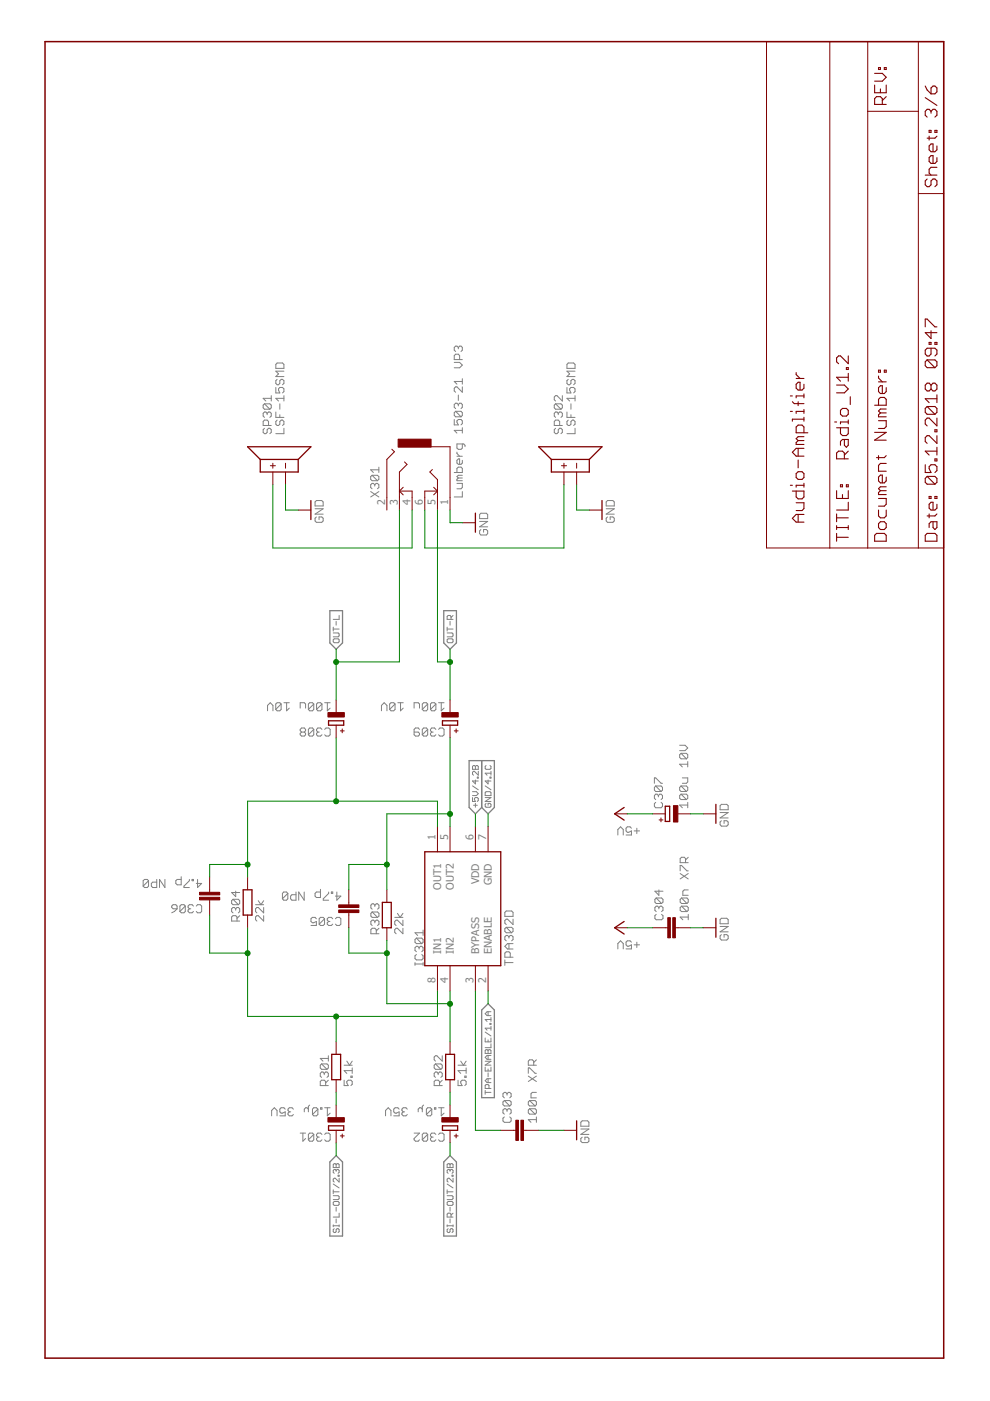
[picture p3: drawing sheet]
<svg xmlns="http://www.w3.org/2000/svg" width="210mm" height="297mm" viewBox="0 0 210 297" stroke-linecap="round" stroke-linejoin="round" font-family="sans-serif">
<defs><g id="words">
<g font-size="2.3" fill="#808080">
<text x="81.6" y="107.1" transform="rotate(-90 81.6 107.1)">2</text>
<text x="84.3" y="107.1" transform="rotate(-90 84.3 107.1)">3</text>
<text x="87" y="107.1" transform="rotate(-90 87 107.1)">4</text>
<text x="89.7" y="107.1" transform="rotate(-90 89.7 107.1)">6</text>
<text x="92.4" y="107.1" transform="rotate(-90 92.4 107.1)">5</text>
<text x="95.1" y="107.1" transform="rotate(-90 95.1 107.1)">1</text>
<text x="92.4" y="178.1" transform="rotate(-90 92.4 178.1)">1</text>
<text x="95.1" y="178.1" transform="rotate(-90 95.1 178.1)">5</text>
<text x="100.4" y="178.1" transform="rotate(-90 100.4 178.1)">6</text>
<text x="103.1" y="178.1" transform="rotate(-90 103.1 178.1)">7</text>
<text x="93.5" y="188.7" transform="rotate(-90 93.5 188.7)">OUT1</text>
<text x="96.2" y="188.7" transform="rotate(-90 96.2 188.7)">OUT2</text>
<text x="101.6" y="187.5" transform="rotate(-90 101.6 187.5)">VDD</text>
<text x="104.3" y="187.6" transform="rotate(-90 104.3 187.6)">GND</text>
<text x="93.5" y="202.3" transform="rotate(-90 93.5 202.3)">IN1</text>
<text x="96.2" y="202.3" transform="rotate(-90 96.2 202.3)">IN2</text>
<text x="101.6" y="202.3" transform="rotate(-90 101.6 202.3)">BYPASS</text>
<text x="104.3" y="202.3" transform="rotate(-90 104.3 202.3)">ENABLE</text>
<text x="92.4" y="208.4" transform="rotate(-90 92.4 208.4)">8</text>
<text x="95.1" y="208.4" transform="rotate(-90 95.1 208.4)">4</text>
<text x="100.4" y="208.4" transform="rotate(-90 100.4 208.4)">3</text>
<text x="103.1" y="208.4" transform="rotate(-90 103.1 208.4)">2</text>
</g>
</g></defs>
<g fill="none" stroke="#808080" stroke-width=".21">
<path d="M58.8 77h1.1l.3 .3v.8h-1.7v-.8zM60.2 78.7h-1.7l.6 .6-.6 .5h1.7M96.3 76.8h1.2l.5 .6-.5 .6h-1.2M97.2 73.7l.3-.3h.2l.3 .3v.5l-.3 .3M97.2 73.7l-.3-.3h-.3l-.3 .3v.5l.3 .3M97.2 73.7v.3M97.5 76.2v-.8l-.3-.3h-.6l-.3 .3v.8h1.7M120.5 77h1.1l.3 .3v.8h-1.7v-.8zM121.9 78.7h-1.7l.6 .6-.6 .5h1.7M56.1 90.8l-.3 .3v.6l.3 .2h.3l.2-.2v-.6l.3-.3h.3l.3 .3v.6l-.3 .2M56.1 85.6l-.3 .3v.6l.3 .3h1.1M56.1 85.6h1.1l.3 .3v.6l-.3 .3"/>
<path d="M56.1 85.6l1.1 1.2M56.6 87.6l-.2-.2h-.3l-.3 .2v.6l.3 .3M56.6 87.6v.3M56.6 87.6l.3-.2h.3l.3 .2v.6l-.3 .3M56.9 90.2v-.8l-.3-.3h-.5l-.3 .3v.8h1.7M57.5 84.5h-1.7l.6 .5M57.5 83.9v1.1M58.5 82.1v1.2h.8l-.2-.6v-.3l.2-.3h.6l.3 .3v.6l-.3 .3M58.5 87.4v1.1h1.7M58.8 80.4l-.3 .3v.6l.3 .3h.3l.2-.3v-.6l.3-.3h.3l.3 .3v.6l-.3 .3M58.8 89.1l-.3 .3v.5l.3 .3h.3l.2-.3v-.5l.3-.3h.3l.3 .3v.5l-.3 .3M59.3 85.6v1.2"/>
<path d="M59.3 87.9v.6M60.2 90.8v1.1h-1.7M60.2 83.9v1.1M60.2 84.5h-1.7l.6 .5M80.3 99v1.2M80.3 99.6h-1.7l.6 .6M96.3 88.9v1.2h.9l-.3-.9 .3-.3h.5l.3 .3v.6l-.3 .3M96.6 87.2h1.1l.3 .3v.6l-.3 .3M96.6 87.2l-.3 .3v.6l.3 .3h1.1M96.6 87.2l1.1 1.2M96.9 95.9v.2l.6 .6M96.9 96.7h1.1"/>
<path d="M97.2 85.8l.3-.3h.2l.3 .3v.5l-.3 .3M97.2 85.8l-.3-.3h-.3l-.3 .3v.5l.3 .3M97.2 83.8v1.1M97.2 85.8v.3M98 80.3v1.1M98 82v1.2l-1.1-1.2h-.3l-.3 .3v.6l.3 .3M98 90.7v1.1M98 94.1v.9l-.3 .3h-.5l-.3-.3v-.9h1.4l.3 .3v.3M98 97.6v.6l-.3 .2h-.5l-.3-.2v-.6l.3-.3h.3v1.1M98 91.2h-1.7l.6 .6M98 80.9h-1.7l.6 .5M117.8 90.8l-.3 .3v.6l.3 .2h.3l.3-.2v-.6l.3-.3h.2l.3 .3v.6l-.3 .2"/>
<path d="M117.8 85.6l-.3 .3v.6l.3 .3h1.1M117.8 85.6h1.1l.3 .3v.6l-.3 .3M117.8 85.6l1.1 1.2M118.4 87.6l-.3-.2h-.3l-.3 .2v.6l.3 .3M118.4 87.6l.3-.2h.2l.3 .2v.6l-.3 .3M118.4 87.6v.3M118.7 90.2v-.8l-.3-.3h-.6l-.3 .3v.8h1.7M119.2 83.9v1.1l-1.1-1.1h-.3l-.3 .3v.6l.3 .2M120.2 87.4v1.1h1.7M120.2 82.1v1.2h.9l-.3-.6v-.3l.3-.3h.5l.3 .3v.6l-.3 .3M120.5 89.1l-.3 .3v.5l.3 .3h.3l.3-.3v-.5l.2-.3h.3l.3 .3v.5l-.3 .3M120.5 80.4l-.3 .3v.6l.3 .3h.3l.3-.3v-.6l.2-.3h.3l.3 .3v.6l-.3 .3"/>
<path d="M121.1 85.6v1.2M121.1 87.9v.6M121.9 90.8v1.1h-1.7M121.9 84.5h-1.7l.6 .5M121.9 83.9v1.1M66.8 107.9h1.7l-1.7 1.1h1.7M67.1 109.6l-.3 .3v.5l.3 .3h1.1l.3-.3v-.5l-.3-.3h-.6v.6M67.1 106.1h1.1l.3 .3v.9h-1.7v-.9zM78.6 104.2l1.7 1.2M78.9 100.8l-.3 .2v.6l.3 .3h1.1M78.9 100.8h1.1l.3 .2v.6l-.3 .3M78.9 100.8l1.1 1.1"/>
<path d="M79.5 102.8l-.3-.3h-.3l-.3 .3v.6l.3 .2M79.5 102.8l.3-.3h.2l.3 .3v.6l-.3 .2M79.5 102.8v.3M80.3 104.2l-1.7 1.2M96.3 100.2h1.7v-.9l-.3-.3h-.5l-.3 .3v.9M96.9 102.5h1.1v.9l-.3 .2h-.8M97.2 101.3l-.3 .3v.3h1.1M97.2 101.3h.8M98 104.2v1.2h-1.7M98 100.8h-.8l-.3 .2 .3 .3M101.7 110.6h1.7l-1.7 1.1h1.7M102 112.3l-.3 .3v.5l.3 .3h1.1l.3-.3v-.5l-.3-.3h-.6v.5"/>
<path d="M102 108.8h1.1l.3 .3v.9h-1.7v-.9zM128.5 107.9h1.7l-1.7 1.1h1.7M128.8 109.6l-.3 .3v.5l.3 .3h1.1l.3-.3v-.5l-.3-.3h-.5v.6M128.8 106.1h1.1l.3 .3v.9h-1.7v-.9zM70.7 135.6l.2-.2h.8l.2 .2v.5l-.2 .2h-.8l-.2-.2zM70.7 134.2h1l.2 .2v.4l-.2 .2h-1M70.7 133.4h1.2M70.7 133v.8M71.3 131.7v.8M71.9 130.5v.8h-1.2M94.8 133v.8M94.8 135.6l.2-.2h.8l.3 .2v.5l-.3 .2h-.8l-.2-.2z"/>
<path d="M94.8 134.2h1l.3 .2v.4l-.3 .2h-1M94.8 133.4h1.3M95.4 131.7v.8M95.6 131.3v-.6l-.2-.2h-.4l-.2 .2v.6h1.3M96.1 130.5l-.5 .4M56.7 150.7v-1.1l.6-.6 .6 .6v1.1M59.6 149.3l-.3-.3h-.5l-.3 .3v1.1M59.6 149.3v1.1l-.3 .3h-.5l-.3-.3M59.6 149.3l-1.1 1.1M60.2 149h1.1M60.8 149v1.7l.5-.6M63.6 150.1v-1.1h.9l.3 .3v.8"/>
<path d="M63.9 155.2l-.3-.3v-.3l.3-.3h.6l.3 .3v.3l-.3 .3M63.9 155.2l-.3 .3v.3l.3 .3h.6l.3-.3v-.3l-.3-.3M63.9 155.2h.6M66.5 149.3l-.2-.3h-.6l-.3 .3v1.1M66.5 149.3v1.1l-.2 .3h-.6l-.3-.3M66.5 154.6v1.2l-.2 .3h-.6l-.3-.3M66.5 154.6l-.2-.3h-.6l-.3 .3v1.2M66.5 149.3l-1.1 1.1M66.5 154.6l-1.1 1.2M67.4 155.2l-.3 .3v.3l.3 .3h.6l.3-.3M67.4 155.2h.3M68.3 149.3l-.3-.3h-.6l-.3 .3v1.1"/>
<path d="M68.3 149.3v1.1l-.3 .3h-.6l-.3-.3M68.3 154.6l-.3-.3h-.6l-.3 .3v.3l.3 .3M68.3 149.3l-1.2 1.1M68.8 149h1.2M68.8 154.6l.3-.3h.6l.3 .3v1.2l-.3 .3h-.6l-.3-.3M69.4 149v1.7l.6-.6M80.9 150.7v-1.1l.5-.6 .6 .6v1.1M83.8 149.3l-.3-.3h-.6l-.3 .3v1.1M83.8 149.3v1.1l-.3 .3h-.6l-.3-.3M83.8 149.3l-1.2 1.1M84.3 149h1.2M84.9 149v1.7l.6-.6"/>
<path d="M87.8 150.1v-1.1h.9l.2 .3v.8M88.9 154.6l-.2-.3h-.6l-.3 .3v1.2l.3 .3h.6l.2-.3v-.3l-.2-.3h-.9M90.7 149.3l-.3-.3h-.6l-.3 .3v1.1M90.7 149.3v1.1l-.3 .3h-.6l-.3-.3M90.7 154.6v1.2l-.3 .3h-.6l-.3-.3M90.7 154.6l-.3-.3h-.6l-.3 .3v1.2M90.7 149.3l-1.2 1.1M90.7 154.6l-1.2 1.2M91.5 155.2l-.2 .3v.3l.2 .3h.6l.3-.3M91.5 155.2h.3M92.4 149.3l-.3-.3h-.6l-.2 .3v1.1M92.4 149.3v1.1l-.3 .3h-.6l-.2-.3"/>
<path d="M92.4 154.6l-.3-.3h-.6l-.2 .3v.3l.2 .3M92.4 149.3l-1.1 1.1M93 149h1.1M93 154.6l.3-.3h.6l.2 .3v1.2l-.2 .3h-.6l-.3-.3M93.6 149v1.7l.5-.6M144.1 158h1.1l.6 .6-.6 .6h-1.1M144.4 159.7h1.1l.3 .3v.6l-.3 .3M144.4 159.7l-.3 .3v.6l.3 .3h1.1M144.4 159.7l1.1 1.2M100.2 169.1v.8h.6l-.2-.4 .2-.4h.4l.2 .2v.4l-.2 .2M100.2 167.9h.8l.4 .4-.4 .4h-.8M100.2 162.5l.2-.2 .4 .2 .4-.2 .2 .2v.6h-1.2z"/>
<path d="M100.2 166.6l1.2 .8M100.4 170.7h.8M100.8 165.4v.8l-.6-.6h1.2M100.8 162.5v.6M100.8 170.3v.9M101.2 164.8h.2v.2h-.2zM101.4 163.5v.9l-.8-.9-.4 .2v.4l.2 .3M102.9 169.1h1.2l-1.2 .8h1.2M102.9 166.6l1.2 .8M103.1 170.3l-.2 .2v.4l.2 .3h.8l.2-.3v-.4l-.2-.2h-.4v.4M103.1 162.3l-.2 .2v.4l.2 .2h.8l.2-.2v-.4l-.2-.2M103.1 167.9h.8l.2 .2v.6h-1.2v-.6z"/>
<path d="M103.5 165.4v.8l-.6-.6h1.2M103.9 164.8h.2v.2h-.2zM104.1 163.5v.9M104.1 163.9h-1.2l.4 .5M131 177v-1.1l.6-.6 .5 .6v1.1M133.9 175.6l-.3-.3h-.6l-.3 .3v.6l.3 .3 .9-.3v.8h-1.2M134.5 176.2h1.1M135 175.6v1.1M138.7 166.1v-1.2h.3l1.2 1.2h.3M139 166.6l-.3 .3v.6l.3 .3h1.2M139 166.6h1.2l.3 .3v.6l-.3 .3M139 170.1l-.3 .3v.6l.3 .3h1.2l.3-.3v-.6l-.3-.3"/>
<path d="M139 166.6l1.2 1.2M139.6 168.7l-.3-.3h-.3l-.3 .3v.5l.3 .3M139.6 168.7l.3-.3h.3l.3 .3v.5l-.3 .3M139.6 168.7v.3M144.4 166.6h1.1l.3 .3v.6l-.3 .3M144.4 168.4h1.1l.3 .3v.5l-.3 .3M144.4 168.4l-.3 .3v.5l.3 .3h1.1M144.4 166.6l-.3 .3v.6l.3 .3h1.1M144.4 168.4l1.1 1.1M144.4 166.6l1.1 1.2M144.7 164.9h1.1v.9l-.3 .3h-.8M145.8 170.7h-1.7l.6 .6"/>
<path d="M145.8 161.5v1.1M145.8 170.1v1.2M145.8 162h-1.7l.6 .6M152.7 172.3h1.7l-1.7 1.1h1.7M153 170.5h1.1l.3 .3v.9h-1.7v-.9zM153 174l-.3 .3v.6l.3 .3h1.1l.3-.3v-.6l-.3-.3h-.6v.6M31.5 186.7l-.3-.2h-.6l-.2 .2v1.2M31.5 186.7v1.2l-.3 .3h-.6l-.2-.3M31.5 186.7l-1.1 1.2M33.2 186.5v1.7h-.8l-.3-.3v-.6l.3-.3h.8M35 186.5v1.7l-1.2-1.7v1.7M36.4 192.1l.3-.3h.6l.2 .3v.6h-.8l-.3-.3z"/>
<path d="M37.5 192.7l-.5 .6-.6 .2M38.4 185.9v1.7h-.8l-.3-.3v-.6l.3-.2h.8M39.3 192.1l-.3-.3h-.6l-.3 .3v1.2M39.3 192.1v1.2l-.3 .2h-.6l-.3-.2M39.3 192.1l-1.2 1.2M40.2 186.5v.2l-1.2 1.2v.3h1.2M40.2 192.7l-.3 .3v.3l.3 .2h.5l.3-.2M40.2 192.7h.2M40.7 186.5h.3v.2h-.3zM41 192.1l-.3-.3h-.5l-.3 .3v.3l.3 .3M41.6 192.1l.3-.3h.6l.3 .3v1.2l-.3 .2h-.6l-.3-.2M41.9 186.5v1.7l.9-.9h-1.2"/>
<path d="M49.4 190.7l-.3 .3v.5l.3 .3h1.1M49.4 190.7h1.1l.3 .3v.5l-.3 .3M49.4 190.7l1.1 1.1M50 192.7l-.3-.3h-.3l-.3 .3v.6l.3 .2M50 192.7l.2-.3h.3l.3 .3v.6l-.3 .2M50 188.9v1.2l-.9-.9h1.7M50 192.7v.3M50.2 195.3v-.9l-.2-.3h-.6l-.3 .3v.9h1.7M50.8 194.1l-.6 .6M54.2 191.8h1.7M54.8 191l.5 .8 .6-.8M55.9 192.4v1.1l-1.1-1.1h-.3l-.3 .3v.6l.3 .2"/>
<path d="M55.9 194.1v1.2l-1.1-1.2h-.3l-.3 .3v.6l.3 .3M61 189.4l-.3-.3h-.5l-.3 .3v1.2M61 189.4v1.2l-.3 .3h-.5l-.3-.3M61 189.4l-1.1 1.2M62.8 189.1v1.8h-.9l-.3-.3v-.6l.3-.3h.9M64.5 189.1v1.8l-1.2-1.8v1.8M67.1 194.8l-.3-.3h-.6l-.3 .3v.6l.3 .2 .9-.2v.8h-1.2M67.9 188.6v1.7h-.8l-.3-.3v-.6l.3-.3h.8M68.8 194.8l-.3-.3h-.6l-.2 .3v1.1M68.8 194.8v1.1l-.3 .3h-.6l-.2-.3M68.8 194.8l-1.1 1.1M69.7 189.1v.3l-1.2 1.2v.3h1.2"/>
<path d="M69.7 195.4l-.3 .2v.3l.3 .3h.6l.2-.3M69.7 195.4h.3M70.3 189.1h.2v.3h-.2zM70.5 194.8l-.2-.3h-.6l-.3 .3v.3l.3 .3M71.1 194.8l.3-.3h.6l.3 .3v1.1l-.3 .3h-.6l-.3-.3M71.4 189.1v1.8l.9-.9h-1.2M78.9 193.4l-.3 .3v.5l.3 .3h1.2M78.9 193.4h1.2l.2 .3v.5l-.2 .3M78.9 193.4l1.2 1.1M79.5 195.4l-.3-.3h-.3l-.3 .3v.5l.3 .3M79.5 195.4l.3-.3h.3l.2 .3v.5l-.2 .3M79.5 191.9v.3"/>
<path d="M79.5 195.4v.3M79.5 191.9l-.3-.3h-.3l-.3 .3v.6l.3 .3M79.5 191.9l.3-.3h.3l.2 .3v.6l-.2 .3M79.8 198v-.9l-.3-.3h-.6l-.3 .3v.9h1.7M80.3 196.8l-.5 .6M83.7 194.5h1.7M84.3 193.7l.5 .8 .6-.8M85.4 195.1v1.1l-1.1-1.1h-.3l-.3 .3v.5l.3 .3M85.4 196.8v1.2l-1.1-1.2h-.3l-.3 .3v.6l.3 .3M88.3 198.9l-.3 .3v.6l.3 .3h1.1M88.3 198.9h1.1l.3 .3v.6l-.3 .3M88.3 198.9l1.1 1.2"/>
<path d="M89.7 197.8h-1.7l.6 .5M89.7 197.2v1.1M107.3 193.1h1.2l.3 .3v.9h-1.8v-.9zM107.3 196.6l-.3 .3v.6l.3 .3h1.2M107.3 196.6h1.2l.3 .3v.6l-.3 .3M107.3 196.6l1.2 1.2M107.9 198.6l-.3-.3h-.3l-.3 .3v.6l.3 .3M107.9 198.6v.3M107.9 198.6l.3-.3h.3l.3 .3v.6l-.3 .3M108.8 194.9v1.1l-1.2-1.1h-.3l-.3 .3v.5l.3 .3M133.9 199.7l-.3-.2h-.6l-.3 .2v.6l.3 .3 .9-.3v.9h-1.2M135 199.7v1.2"/>
<path d="M139.1 190.4l-.2 .3v.6l.2 .3h1.2M139.1 190.4h1.2l.3 .3v.6l-.3 .3M139.1 193.9l-.2 .2v.6l.2 .3h1.2l.3-.3v-.6l-.3-.2M139.1 190.4l1.2 1.2M139.7 192.4l-.3-.3h-.3l-.2 .3v.6l.2 .3M139.7 192.4l.3-.3h.3l.3 .3v.6l-.3 .3M139.7 188.7v1.1l-.8-.8h1.7M139.7 192.4v.3M144.2 184.6v-1.1h.3l1.1 1.1h.3M144.2 185.2l1.7 1.2M144.5 190.4h1.1l.3 .3v.6l-.3 .3M144.5 192.1h1.1l.3 .3v.6l-.3 .3"/>
<path d="M144.5 192.1l-.3 .3v.6l.3 .3h1.1M144.5 190.4l-.3 .3v.6l.3 .3h1.1M144.5 192.1l1.1 1.2M144.5 190.4l1.1 1.2M145.4 182.9v-.9l-.3-.2h-.6l-.3 .2v.9h1.7M145.9 194.4h-1.7l.6 .6M145.9 193.9v1.1M145.9 188.7h-.8l-.3 .3v.8h1.1M145.9 185.2l-1.7 1.2M145.9 181.8l-.5 .5M152.7 196.4h1.7l-1.7 1.2h1.7M153 198.2l-.3 .2v.6l.3 .3h1.1l.3-.3v-.6l-.3-.2h-.6v.5"/>
<path d="M153 194.7h1.1l.3 .3v.9h-1.7v-.9zM88 204.4h1.7M88 204.1v.6M88.3 202.4l-.3 .2v.6l.3 .3h1.1l.3-.3v-.6l-.3-.2M88.9 200.9l-.3-.3h-.3l-.3 .3v.6l.3 .3M88.9 200.9l.2-.3h.3l.3 .3v.6l-.3 .3M88.9 200.9v.3M89.7 204.1v.6M102.9 218.8l1.2 .8M103.5 214.5v.8M103.9 217h.2v.2h-.2zM104.1 214.5h-.8l-.4 .4 .4 .4h.8"/>
<path d="M104.1 216.2h-1.2l.4 .4M104.1 215.7v.9M104.1 217.6v.8M104.1 218h-1.2l.4 .4M107 204.1h1.8M107 203.5v1.2M107.9 200.1v1.1M108.2 202.9v-.8l-.3-.3h-.6l-.3 .3v.8h1.8M108.8 200.1h-1.2l-.6 .5 .6 .6h1.2M131 201.2v-1.2l.6-.5 .5 .5v1.2M134.5 200.3h1.1M57.6 236.6v-1.2l.6-.5 .5 .5v1.2"/>
<path d="M60.5 235.2l-.3-.3h-.6l-.3 .3v.5l.3 .3 .9-.3v.9h-1.2M61.3 235.7l-.2 .3v.3l.2 .3h.6l.3-.3M61.3 235.7h.3M62.2 235.2l-.3-.3h-.6l-.2 .3v.2l.2 .3M65.4 235.2l-.3-.3h-.3l-.3 .3v.5M65.7 234.3l-.3 .3v1.1M67.4 235.2l-.3-.3h-.6l-.2 .3v1.1M67.4 235.2v1.1l-.3 .3h-.6l-.2-.3M67.4 235.2l-1.1 1.1M68 234.9h.3v.3h-.3zM68.2 225.6l1.1 1.1M68.2 225.6l-.3 .2v.6l.3 .3h1.1"/>
<path d="M68.2 225.6h1.1l.3 .2v.6l-.3 .3M68.7 227.6l-.2-.3h-.3l-.3 .3v.6l.3 .2M68.7 227.6l.3-.3h.3l.3 .3v.6l-.3 .2M68.7 227.6v.3M68.8 234.9h1.2M69 230.2v-.9l-.3-.3h-.5l-.3 .3v.9h1.7M69.4 234.9v1.7l.6-.6M69.6 229l-.6 .6M69.6 223.8v1.2M69.6 224.4h-1.7l.6 .6M73 229v1.2h.8l-.3-.6v-.3l.3-.3h.6l.3 .3v.6l-.3 .3M73 225.8h1.7"/>
<path d="M73.5 225l.6 .8 .6-.8M74.4 228.2h.3v.2h-.3zM74.7 227h-1.7l.5 .6M74.7 226.4v1.2M81.7 236.6v-1.2l.6-.5 .6 .5v1.2M84.6 235.2l-.3-.3h-.5l-.3 .3v.5l.3 .3 .8-.3v.9h-1.1M85.5 235.7l-.3 .3v.3l.3 .3h.6l.3-.3M85.5 235.7h.3M86.4 235.2l-.3-.3h-.6l-.3 .3v.2l.3 .3M89.5 235.2l-.3-.3h-.2l-.3 .3v.5M89.8 234.3l-.3 .3v1.1M91.5 235.2l-.3-.3h-.5l-.3 .3v1.1"/>
<path d="M91.5 235.2v1.1l-.3 .3h-.5l-.3-.3M91.5 235.2l-1.1 1.1M92.1 234.9h.3v.3h-.3zM92.3 225.6l-.2 .2v.6l.2 .3h1.2M92.3 225.6h1.2l.3 .2v.6l-.3 .3M92.3 225.6l1.2 1.1M92.9 227.6l-.3-.3h-.3l-.2 .3v.6l.2 .2M92.9 227.6l.3-.3h.3l.3 .3v.6l-.3 .2M92.9 227.6v.3M93 234.9h1.1M93.2 230.2v-.9l-.3-.3h-.6l-.2 .3v.9h1.7M93.6 234.9v1.7l.5-.6"/>
<path d="M93.8 223.8v1.2l-1.2-1.2h-.3l-.2 .3v.6l.2 .3M93.8 229l-.6 .6M97.1 229v1.2h.9l-.3-.6v-.3l.3-.3h.6l.2 .3v.6l-.2 .3M97.1 225.8h1.7M97.7 225l.6 .8 .5-.8M98.6 228.2h.2v.2h-.2zM98.8 226.4v1.2M98.8 227h-1.7l.6 .6M102.9 231.6h1.2M102.9 220.1v.8h1.2v-.8M102.9 222.7l.2-.2 .4 .2 .4-.2 .2 .2v.7h-1.2zM102.9 226.3v.8h1.2v-.8"/>
<path d="M102.9 231.2v.8M102.9 225h1.2l-1.2 .8h1.2M103.5 220.5v.4M103.5 222.7v.7M103.5 223.8v.8M103.5 226.7v.4M103.5 227.5v.8M103.5 228.7v.8M103.7 230.8v-.7l-.2-.1h-.4l-.2 .1v.7h1.2M104.1 221.3v.8h-1.2M104.1 228.7h-.8l-.4 .4 .4 .4h.8M104.1 223.8h-.8l-.4 .4 .4 .4h.8"/>
<path d="M106.9 233.3l-.3 .3v.6l.3 .3h1.2M106.9 233.3h1.2l.3 .3v.6l-.3 .3M106.9 236.8l-.3 .3v.6l.3 .3h1.2l.3-.3v-.6l-.3-.3M106.9 233.3l1.2 1.2M107.5 235.4l-.3-.3h-.3l-.3 .3v.5l.3 .3M107.5 235.4l.3-.3h.3l.3 .3v.5l-.3 .3M107.5 231.9l-.3-.3h-.3l-.3 .3v.6l.3 .3M107.5 231.9l.3-.3h.3l.3 .3v.6l-.3 .3M107.5 231.9v.3M107.5 235.4v.2M112 227.6v-1.2h.3l1.2 1.2h.2M112 228.2l1.7 1.1"/>
<path d="M112.3 233.3h1.2l.2 .3v.6l-.2 .3M112.3 235.1h1.2l.2 .3v.5l-.2 .3M112.3 235.1l-.3 .3v.5l.3 .3h1.2M112.3 233.3l-.3 .3v.6l.3 .3h1.2M112.3 235.1l1.2 1.1M112.3 233.3l1.2 1.2M113.2 225.8v-.8l-.3-.3h-.6l-.3 .3v.8h1.7M113.7 237.4h-1.7l.6 .6M113.7 236.8v1.2M113.7 231.6h-.8l-.3 .3v.9h1.1M113.7 228.2l-1.7 1.1M113.7 224.7l-.5 .6"/>
<path d="M123.1 239.4h1.8l-1.8 1.1h1.8M123.4 237.6h1.2l.3 .3v.9h-1.8v-.9zM63.6 240.2h1.2M64.2 240.2v1.8l.6-.6M66.5 240.5v1.2l-.2 .3h-.6l-.3-.3M66.5 240.5l-.2-.3h-.6l-.3 .3v1.2M66.5 240.5l-1.1 1.2M67.4 241.1l-.3 .3v.3l.3 .3h.6l.3-.3M67.4 241.1h.3M68.3 240.5l-.3-.3h-.6l-.3 .3v.3l.3 .3M68.8 240.5l.3-.3h.6l.3 .3v1.2l-.3 .3h-.6l-.3-.3M70.7 246.9l.2-.2 .4 .2 .4-.2 .2 .2v.6h-1.2z"/>
<path d="M70.7 252.3v.8M70.7 259.7v.4M70.7 253.5h1l.2 .2v.4l-.2 .2h-1M70.7 259.9h1.2M70.7 252.7h1.2M70.7 251l1.2 .9M70.9 254.7h.8l.2 .3v.4l-.2 .2h-.8l-.2-.2v-.4zM71.3 248.2l.2-.3 .4 .3v.4l-.2 .2M71.3 248.2l-.2-.3-.4 .3v.4l.2 .2M71.3 246.9v.6M71.3 248.2v.1M71.3 256v.8"/>
<path d="M71.3 258.4v.9M71.7 249.2h.2v.2h-.2zM71.9 249.8v.8l-.8-.8-.4 .2v.4l.2 .2M71.9 257.2v.8h-1.2M71.9 259.7v.4M87.8 240.2h1.1l-1.1 1.2v.3l.3 .3h.6l.2-.3M90.7 240.5v1.2l-.3 .3h-.6l-.3-.3M90.7 240.5l-.3-.3h-.6l-.3 .3v1.2M90.7 240.5l-1.2 1.2M91.5 241.1l-.2 .3v.3l.2 .3h.6l.3-.3M91.5 241.1h.3M92.4 240.5l-.3-.3h-.6l-.2 .3v.3l.2 .3"/>
<path d="M93 240.5l.3-.3h.6l.2 .3v1.2l-.2 .3h-.6l-.3-.3M94.8 246.9l.2-.2 .4 .2 .4-.2 .3 .2v.6h-1.3zM94.8 252.3v.8M94.8 259.7v.4M94.8 253.5h1l.3 .2v.4l-.3 .2h-1M94.8 259.9h1.3M94.8 252.7h1.3M94.8 251l1.3 .9M95 254.7h.8l.3 .3v.4l-.3 .2h-.8l-.2-.2v-.4zM95.4 248.2l.2-.3 .5 .3v.4l-.3 .2M95.4 248.2l-.2-.3-.4 .3v.4l.2 .2M95.4 246.9v.6"/>
<path d="M95.4 248.2v.1M95.4 256v.8M95.4 258.4v.9M95.6 258v-.6l-.2-.2h-.4l-.2 .2v.6h1.3M95.8 249.2h.3v.2h-.3zM96.1 249.8v.8l-.9-.8-.4 .2v.4l.2 .2M96.1 259.7v.4M96.1 257.2l-.5 .4M123.4 241.1l-.3 .3v.6l.3 .3h1.2l.3-.3v-.6l-.3-.3h-.6v.6M70.9 260.5l-.2 .2v.4l.4 .2 .2-.2v-.4l.4-.2 .2 .2v.4l-.2 .2M95 260.5l-.2 .2v.4l.4 .2 .2-.2v-.4l.4-.2 .3 .2v.4l-.3 .2"/>
</g>
<path d="M69.9 129.5h2.7v6.8l-1.3 1.3-1.4-1.3zM94.1 129.5h2.7v6.8l-1.4 1.3-1.3-1.3zM99.5 161.3h5.3v9.9l-1.3 1.4-1.4-1.4-1.3 1.4-1.3-1.4zM102.1 161.3v9.9M102.1 214.1l1.4-1.3 1.3 1.3v18.6h-2.7zM71.3 245l1.3 1.4v15.7h-2.7v-15.7zM95.4 245l1.4 1.4v15.7h-2.7v-15.7z" fill="none" stroke="#808080" stroke-width=".28"/>
<g fill="none" stroke="#800000" stroke-width=".23">
<path d="M185.4 18v1.7h2.5v-1.7M185.4 15.6h1.7l.8 .8-.8 .8h-1.7M186.3 14.3h.4v.4h-.4zM186.7 18.9v.8M187.5 14.3h.4v.4h-.4zM196.2 18.2l.4 .9 .8 .8M197.4 18.6l.4-.4h.4l.4 .4v.9l-.4 .4h-.8zM187.1 22.1v-1.2l-.4-.4h-.9l-.4 .4v1.2h2.5M187.9 20.5l-.8 .8M196.2 37.1h2.4M196.2 20.7l2.4 1.7M196.6 38l-.4 .4v.8l.4 .4h.4l.4-.4v-.8l.4-.4h.4l.4 .4v.8l-.4 .4"/>
<path d="M197 27.6h.4v.5h-.4zM197 28.9v.8M197.4 23.6l.4-.4h.4l.4 .4v.8l-.4 .4M197.4 23.6l-.4-.4h-.4l-.4 .4v.8l.4 .4M197.4 23.6v.4M198.2 27.6h.4v.5h-.4zM198.6 30.9v.9l-.4 .4h-.8l-.4-.4v-.9l.4-.4h.4v1.7M198.6 33.4v.8l-.4 .4h-.8l-.4-.4v-.8l.4-.4h.4v1.6M198.6 35.5h-1.2l-.4 .4v.8l.4 .4M198.6 28.9l-.4 .4h-1.6M168.8 79v.4l.8 .8M179.5 77.9h.4v.4h-.4z"/>
<path d="M179.9 75.5v1.6l-1.7-1.6h-.4l-.4 .4v.8l.4 .4M179.9 79.2v1.6M179.9 80h-2.5l.8 .8M186.3 78.5h.4v.4h-.4zM186.3 79.7v.4l.8 .9M187.5 78.5h.4v.4h-.4zM196.2 69.3v-1.7h.4l1.6 1.7h.4M196.6 76.3h1.6l.4 .4v.8l-.4 .5M196.6 76.3l-.4 .4v.8l.4 .5h1.6M196.6 76.3l1.6 1.7M197 72.6h.4v.4h-.4zM197.4 73.8v1.3l-.4 .4h-.4l-.4-.4v-.9l.4-.4h1.6l.4 .4v.9l-.4 .4"/>
<path d="M197.4 70.1v1.7l-1.2-1.3h2.4M198.2 72.6h.4v.4h-.4zM167.6 87.2h.4M167.6 83.9h.4M168 85.2l.4 .4h2.1M168.8 80.2h1.7M169.2 85.2v.8M169.2 95.1v1.6M169.2 97.5v1.7M169.2 93.4l-.4 .4v.4h1.7M169.2 93.4h1.3M170.5 81.5v.8l-.4 .4h-.9l-.4-.4v-.8l.4-.5h.4v1.7"/>
<path d="M170.5 83.5v.8M170.5 86.8v.9M170.5 88.5v.8M170.5 91.8v-1.3l-.4-.4h-.9l-.4 .4v1.3h2.5M170.5 83.9h-1.7v.4M170.5 87.2h-1.7v.5M170.5 95.1h-1.7l-.8 .8 .8 .8h1.7M170.5 92.6h-1.3l-.4 .4 .4 .4M170.5 88.9h-2.5v.4M177 89.5h.4M177.4 90.7h2.5v1.2l-.4 .5h-.9l-.4-.5v-1.2M177.4 81.6h1.6l.9 .9-.9 .8h-1.6"/>
<path d="M178.2 87l.4-.4h.9l.4 .4v.8l-.4 .4h-.9l-.4-.4zM179 97.3v-1.2l-.4-.4h-.8l-.4 .4v1.2h2.5M179 93.2v1.2l.5 .4 .4-.4v-1.2h-1.3l-.4 .4v.8M179.9 89v.9M179.9 89.5h-1.7v.4M179.9 95.7l-.9 .8M180.3 84.1v1.7M185.4 85.9h2.5v-1.2l-.4-.4h-.8l-.4 .4v1.2M185.4 91.7h2.5l-2.5 1.6h2.5M186.3 89.2h1.6v1.2l-.4 .4h-1.2M186.3 96.6v.8M186.3 81h1.6"/>
<path d="M186.7 87.5l-.4 .5v.4h1.6M186.7 87.5h1.2M187.9 82.2v.8l-.4 .4h-.8l-.4-.4v-.8l.4-.4h.4v1.6M187.9 98.3h-1.2l-.4 .4v1.2h1.6M187.9 96.6l-.4 .4h-1.7M187.9 86.7h-1.2l-.4 .4 .4 .4M196.2 98.5v1.7h1.2l-.4-.8v-.4l.4-.5h.8l.4 .5v.8l-.4 .4M196.6 86.2h1.6l.4 .4v.8l-.4 .4M196.6 86.2l-.4 .4v.8l.4 .4h1.6M196.6 86.2l1.6 1.6M197.4 81.7l.4-.5h.4l.4 .5v.8l-.4 .4h-.4l-.4-.4M197.4 81.7l-.4-.5h-.4l-.4 .5v.8l.4 .4h.4l.4-.4"/>
<path d="M197.4 81.7v.8M198.2 91.1h.4v.4h-.4zM198.2 97.3h.4v.4h-.4zM198.6 83.7v1.7M198.6 88.6v1.7l-1.6-1.7h-.4l-.4 .5v.8l.4 .4M198.6 92.4v1.6l-1.6-1.6h-.4l-.4 .4v.8l.4 .4M198.6 94.8v1.7M198.6 95.7h-2.4l.8 .8M198.6 84.5h-2.4l.8 .9M167.6 102.9h.4M168 104.1h2.5v1.3l-.4 .4h-.9l-.4-.4v-1.3M168.8 106.6h1.7v1.2l-.4 .4h-1.3"/>
<path d="M168.8 100.4l.4-.4h.9l.4 .4v.8l-.4 .4h-.9l-.4-.4zM169.2 109.1v1.6M170.5 109.1h-1.7l-.8 .8 .8 .8h1.7M170.5 102.5v.8M170.5 102.9h-1.7v.4M177.4 104v1.7h2.5v-1.7M177.4 113.9h2.5M177.4 109v1.6M177.4 111.4v.9M177.4 113.1v1.6M177.4 111.8h2.5M177.4 109.8h2.5"/>
<path d="M178.2 102.8h.4v.4h-.4zM178.6 104.9v.8M179.5 102.8h.4v.4h-.4zM179.9 106.5v1.6h-2.5M179.9 111.4v.9M185.4 113.5l.4-.4h1.7l.4 .4v1.2h-2.5zM186.3 105.7h1.6v1.2l-.4 .4h-1.2M186.3 108.1v1.3l.4 .4h.8l.4-.4v-1.3M186.7 110.6h.8l.4 .4v.8l-.4 .5h-.8l-.4-.5v-.8zM186.7 104l-.4 .4v.5h1.6M186.7 104h1.2M187.9 101.2v.8l-.4 .4h-.8l-.4-.4v-.8l.4-.5h.4v1.7"/>
<path d="M187.9 103.2h-1.2l-.4 .4 .4 .4M196.2 113.5l.4-.4h1.6l.4 .4v1.2h-2.4zM196.6 101h1.6l.4 .4v.9l-.4 .4M196.6 101l-.4 .4v.9l.4 .4h1.6M196.6 101l1.6 1.7M197 105.3h.4v.4h-.4zM197 109v.8M197.8 110.6v1.2l.4 .5 .4-.5v-1.2h-1.2l-.4 .4v.8M198.2 105.3h.4v.4h-.4zM198.6 106.9v.8l-.4 .4h-.8l-.4-.4v-.8l.4-.4h.4v1.6M198.6 109l-.4 .4h-1.6"/>
</g>
<g fill="none" stroke="#800000" stroke-width=".28">
<path d="M55.2 97.4v2.7h8v-2.7M55.2 97.4h8M55.2 97.4l-2.7-2.7h13.4l-2.7 2.7M116.9 97.4h8M116.9 97.4v2.7h8v-2.7M116.9 97.4l-2.7-2.7h13.4l-2.7 2.7M65.9 106.1v4.1M100.8 108.8v4M127.6 106.1v4.1M69.7 152.8h3.2v1h-3.2zM93.8 152.8h3.2v1h-3.2zM132.3 171.2l-2 1.4 2 1.3"/>
<path d="M141.1 170.9h.9v3.3h-.9zM151.8 170.5v4.1M51.6 188.7h1.8v5.3h-1.8zM81.1 191.3h1.9v5.4h-1.9zM90.1 180.6h16.1v24.1h-16.1zM132.3 195.4l-2 1.3 2 1.3M151.8 194.7v4M69.7 238.7h3.2v.9h-3.2zM70.3 223.5h1.9v5.4h-1.9zM93.8 238.7h3.2v.9h-3.2zM94.5 223.5h1.9v5.4h-1.9zM122.3 237.6v4.1"/>
</g>
<g fill="none" stroke="#800000" stroke-width=".21">
<path d="M162.5 8.8h37.6v107.4h-37.6zM175.9 8.8v107.4M184 8.8v107.4M194.7 8.8v107.4M184 23.6h10.7M194.7 41h5.4M57.3 98.7h1.1M57.8 98.2v1.1M60.5 98.2v1.1M83.1 95.2l.5 .6-1.6 1.6v10.7M85.8 97.9l.5 .6-1.6 1.6v8M91.4 94.7h4v13.4"/>
<path d="M91.7 99.5l-.6 .6 1.7 1.6v6.4M119 98.7h1.1M119.6 98.2v1.1M122.3 98.2v1.1M57.8 100.1v2.7M60.5 100.1v2.7M63.2 108.1h2.7M84.7 104.1h2.7v4M84.7 104.1l.8 .8M85.5 103.3l-.8 .8M91.9 103.3l.9 .8M92.8 104.1h-2.7v4"/>
<path d="M92.8 104.1l-.9 .8M98.1 110.8h2.7M119.6 100.1v2.7M122.3 100.1v2.7M124.9 108.1h2.7M71.3 148.4v2.7M71.3 153.8v2.6M72.2 155h.8M72.6 154.5v.9M95.4 148.4v2.7M95.4 153.8v2.6M96.3 155h.8"/>
<path d="M96.7 154.5v.9M92.8 175.2v5.4M95.4 175.2v5.4M100.8 175.2v5.4M103.5 175.2v5.4M130.3 172.6h2.7M138.4 172.6h2.7M139.7 173.8h.9M140.1 173.4v.8M143.7 172.6h2.7M149.1 172.6h2.7M44.4 186v3.2"/>
<path d="M44.4 190.8v3.2M52.5 186v2.7M52.5 194v2.7M74 188.7v3.2M74 193.5v3.2M82 188.7v2.6M82 196.7v2.7M130.3 196.7h2.7M138.4 196.7h3.2M143.2 196.7h3.2M149.1 196.7h2.7M92.8 204.7v5.4"/>
<path d="M95.4 204.7v5.4M100.8 204.7v5.4M103.5 204.7v5.4M71.3 220.9v2.6M71.3 228.9v2.7M71.3 234.3v2.7M71.3 239.6v2.7M95.4 220.9v2.6M95.4 228.9v2.7M95.4 234.3v2.7M95.4 239.6v2.7M106.2 239.6h3.2"/>
<path d="M111 239.6h3.2M119.6 239.6h2.7M72.2 240.8h.8M72.6 240.4v.9M96.3 240.8h.8M96.7 240.4v.9"/>
</g>
<g fill="#800000" stroke="#800000" stroke-width=".21">
<path d="M142.6 194.6h.6v4.2h-.6z"/>
<path d="M141.6 194.6h.5v4.2h-.5z"/>
<path d="M84.4 93.1h7v1.7h-7z"/>
<path d="M69.5 151.1h3.5v.9h-3.5z"/>
<path d="M93.7 151.1h3.5v.9h-3.5z"/>
<path d="M42.3 189.2h4.3v.5h-4.3z"/>
<path d="M42.3 190.2h4.3v.6h-4.3z"/>
<path d="M71.8 191.9h4.3v.5h-4.3z"/>
<path d="M71.8 192.9h4.3v.6h-4.3z"/>
<path d="M142.8 170.8h.9v3.5h-.9z"/>
<path d="M69.5 237h3.5v.9h-3.5z"/>
<path d="M93.7 237h3.5v.9h-3.5z"/>
<path d="M110.4 237.5h.6v4.3h-.6z"/>
<path d="M109.4 237.5h.5v4.3h-.5z"/>
</g>
<path d="M9.5 8.8h190.6v279.2h-190.6z" fill="none" stroke="#800000" stroke-width=".32"/>
<g fill="none" stroke="#008000" stroke-width=".21">
<path d="M57.8 102.8v13.4h29.6v-8.1M60.5 102.8v5.3h2.7M84.7 108.1v32.2h-13.4M92.8 108.1v32.2h2.6M95.4 108.1v2.7h2.7M119.6 102.8v13.4h-29.5v-8.1M122.3 102.8v5.3h2.6M71.3 137.6v10.8M95.4 137.6v10.8M71.3 156.4v13.5M95.4 156.4v18.8M92.8 175.2v-5.3h-40.3v16.1"/>
<path d="M95.4 172.6h-13.4v16.1M100.8 172.6v2.6M103.5 172.6v2.6M133 172.6h5.4M146.4 172.6h2.7M44.4 194v8.1h8.1M52.5 196.7v18.8h40.3v-5.4M52.5 183.3h-8.1v2.7M74 196.7v5.4h8M82 199.4v13.4h13.4M82 183.3h-8v5.4M133 196.7h5.4"/>
<path d="M146.4 196.7h2.7M71.3 215.5v5.4M95.4 210.1v10.8M100.8 210.1v29.5h5.4M103.5 210.1v2.7M71.3 231.6v2.7M95.4 231.6v2.7M114.2 239.6h5.4M71.3 242.3v2.7M95.4 242.3v2.7"/>
</g>
<g fill="#008000" stroke="#008000" stroke-width=".21">
<circle cx="95.4" cy="140.4" r=".53"/>
<circle cx="71.3" cy="140.4" r=".53"/>
<circle cx="95.4" cy="172.6" r=".53"/>
<circle cx="82" cy="183.3" r=".53"/>
<circle cx="82" cy="202.1" r=".53"/>
<circle cx="95.4" cy="212.8" r=".53"/>
<circle cx="52.5" cy="183.3" r=".53"/>
<circle cx="71.3" cy="169.9" r=".53"/>
<circle cx="52.5" cy="202.1" r=".53"/>
<circle cx="71.3" cy="215.5" r=".53"/>
</g>
<use href="#words"/>
</svg>
